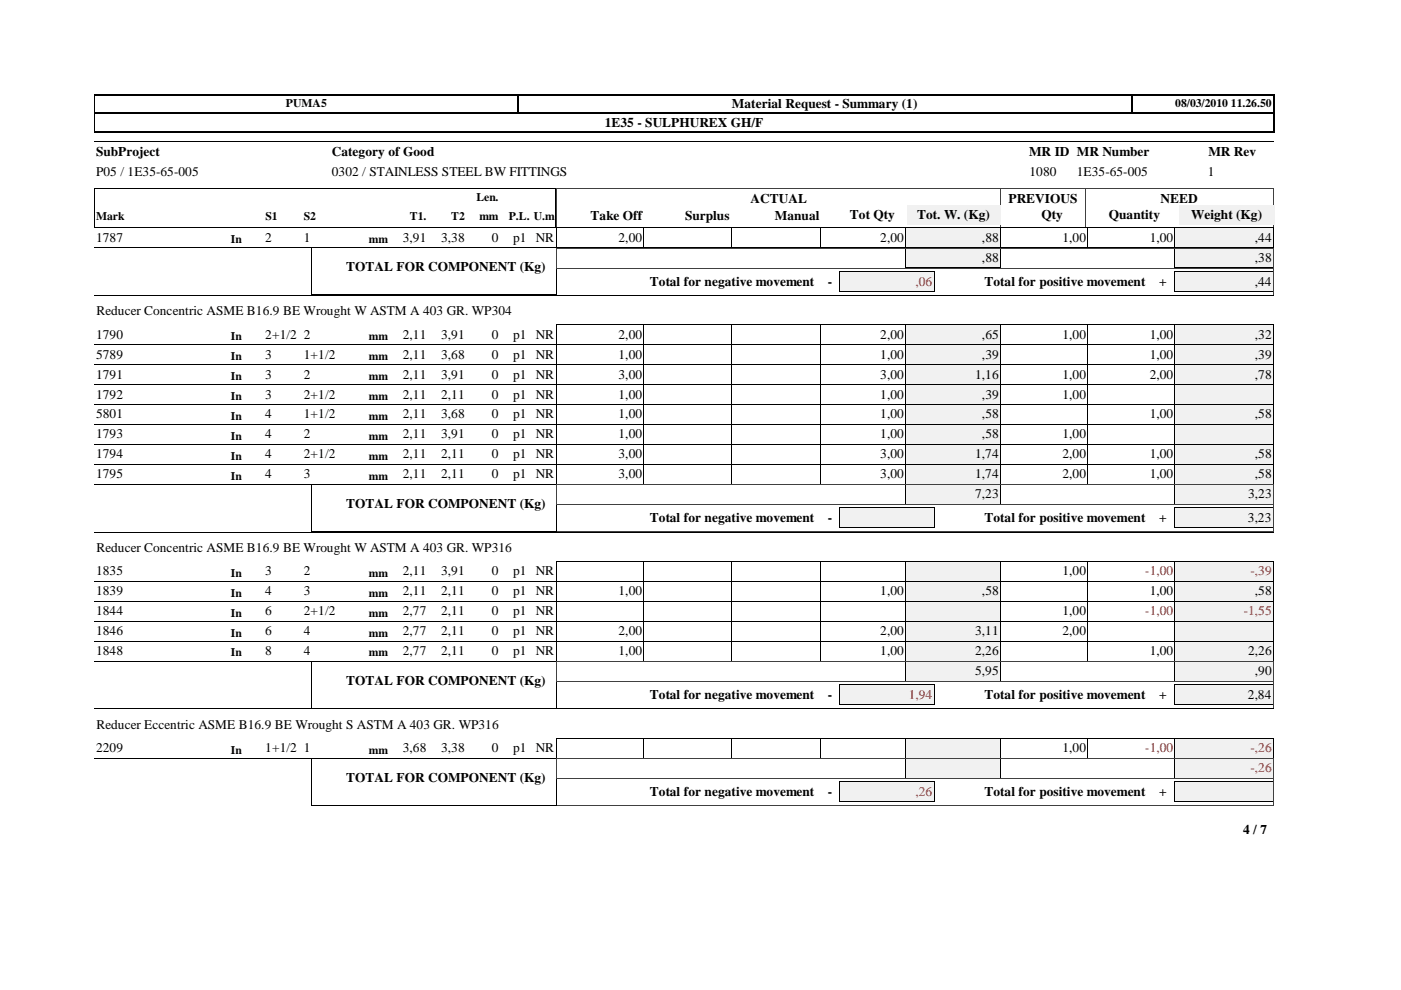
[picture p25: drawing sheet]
<svg xmlns="http://www.w3.org/2000/svg" width="297mm" height="210mm" viewBox="0 0 297 210" stroke-linecap="round" stroke-linejoin="round" font-family="sans-serif">
<defs><g id="words">
<g font-size="2.8">
<text x="155.2" y="22.9">Material Request - Summary (1)</text>
<text x="128.2" y="26.8">1E35 - SULPHUREX GH/F</text>
<text x="20.4" y="33.1">SubProject</text>
<text x="70.4" y="33">Category of Good</text>
<text x="218.2" y="33">MR ID MR Number</text>
<text x="256.2" y="33">MR Rev</text>
<text x="20.4" y="37.3">P05 / 1E35-65-005</text>
<text x="70.4" y="37.2">0302 / STAINLESS STEEL BW FITTINGS</text>
<text x="218.3" y="37.2">1080</text>
<text x="228.3" y="37.2">1E35-65-005</text>
<text x="256.1" y="37.2">1</text>
<text x="125.2" y="46.7">Take Off</text>
<text x="145.2" y="46.7">Surplus</text>
<text x="159.1" y="43">ACTUAL</text>
<text x="164.3" y="46.7">Manual</text>
<text x="180.2" y="46.4">Tot Qty</text>
<text x="194.4" y="46.4">Tot. W. (Kg)</text>
<text x="213.8" y="43">PREVIOUS</text>
<text x="220.8" y="46.4">Qty</text>
<text x="235.1" y="46.4">Quantity</text>
<text x="246.1" y="43">NEED</text>
<text x="252.6" y="46.4">Weight (Kg)</text>
<text x="20.4" y="51.3">1787</text>
<text x="56.3" y="51.3">2</text>
<text x="64.4" y="51.3">1</text>
<text x="85.4" y="51.3">3,91</text>
<text x="93.5" y="51.3">3,38</text>
<text x="104.3" y="51.3">0</text>
<text x="108.8" y="51.3">p1 NR</text>
<text x="131.1" y="51.3">2,00</text>
<text x="186.6" y="51.3">2,00</text>
<text x="208.2" y="51.3">,88</text>
<text x="225.3" y="51.3">1,00</text>
<text x="243.8" y="51.3">1,00</text>
<text x="266.1" y="51.3">,44</text>
<text x="73.4" y="57.5">TOTAL FOR COMPONENT (Kg)</text>
<text x="208.2" y="55.5">,88</text>
<text x="266.1" y="55.5">,38</text>
<text x="137.7" y="60.6">Total for negative movement</text>
<text x="175.5" y="60.6">-</text>
<text x="208.7" y="60.6">Total for positive movement</text>
<text x="245.7" y="60.6">+</text>
<text x="266" y="60.5">,44</text>
<text x="20.4" y="71.8">1790</text>
<text x="20.4" y="66.9">Reducer Concentric ASME B16.9 BE Wrought W ASTM A 403 GR. WP304</text>
<text x="56.3" y="71.8">2+1/2 2</text>
<text x="85.4" y="71.8">2,11</text>
<text x="93.5" y="71.8">3,91</text>
<text x="104.3" y="71.8">0</text>
<text x="108.8" y="71.8">p1 NR</text>
<text x="131.1" y="71.8">2,00</text>
<text x="186.6" y="71.8">2,00</text>
<text x="208.2" y="71.8">,65</text>
<text x="225.3" y="71.8">1,00</text>
<text x="243.8" y="71.8">1,00</text>
<text x="266.1" y="71.8">,32</text>
<text x="20.4" y="76">5789</text>
<text x="56.2" y="76">3</text>
<text x="64.4" y="76">1+1/2</text>
<text x="85.4" y="76">2,11</text>
<text x="93.5" y="76">3,68</text>
<text x="104.3" y="76">0</text>
<text x="108.8" y="76">p1 NR</text>
<text x="131.1" y="76">1,00</text>
<text x="186.6" y="76">1,00</text>
<text x="208.2" y="76">,39</text>
<text x="243.8" y="76">1,00</text>
<text x="266.1" y="76">,39</text>
<text x="20.4" y="80.3">1791</text>
<text x="56.3" y="80.3">3</text>
<text x="64.4" y="80.3">2</text>
<text x="85.4" y="80.3">2,11</text>
<text x="93.5" y="80.3">3,91</text>
<text x="104.3" y="80.3">0</text>
<text x="108.8" y="80.3">p1 NR</text>
<text x="131.1" y="80.3">3,00</text>
<text x="186.6" y="80.3">3,00</text>
<text x="206.8" y="80.3">1,16</text>
<text x="225.3" y="80.3">1,00</text>
<text x="243.8" y="80.3">2,00</text>
<text x="266.1" y="80.3">,78</text>
<text x="20.4" y="84.5">1792</text>
<text x="20.4" y="88.7">5801</text>
<text x="56.2" y="84.5">3</text>
<text x="56.2" y="88.7">4</text>
<text x="64.4" y="84.5">2+1/2</text>
<text x="64.4" y="88.7">1+1/2</text>
<text x="85.4" y="84.5">2,11</text>
<text x="85.4" y="88.7">2,11</text>
<text x="93.5" y="84.5">2,11</text>
<text x="93.5" y="88.7">3,68</text>
<text x="104.3" y="84.5">0</text>
<text x="104.3" y="88.7">0</text>
<text x="108.8" y="84.5">p1 NR</text>
<text x="108.8" y="88.7">p1 NR</text>
<text x="131.1" y="84.5">1,00</text>
<text x="131.1" y="88.7">1,00</text>
<text x="186.6" y="84.5">1,00</text>
<text x="186.6" y="88.7">1,00</text>
<text x="208.2" y="84.5">,39</text>
<text x="208.2" y="88.7">,58</text>
<text x="225.3" y="84.5">1,00</text>
<text x="243.8" y="88.7">1,00</text>
<text x="266.1" y="88.7">,58</text>
<text x="20.4" y="93">1793</text>
<text x="56.3" y="93">4</text>
<text x="64.4" y="93">2</text>
<text x="85.4" y="93">2,11</text>
<text x="93.5" y="93">3,91</text>
<text x="104.3" y="93">0</text>
<text x="108.8" y="93">p1 NR</text>
<text x="131.1" y="93">1,00</text>
<text x="186.6" y="93">1,00</text>
<text x="208.2" y="93">,58</text>
<text x="225.3" y="93">1,00</text>
<text x="20.4" y="97.2">1794</text>
<text x="20.4" y="101.4">1795</text>
<text x="56.2" y="97.2">4</text>
<text x="56.3" y="101.4">4</text>
<text x="64.4" y="97.2">2+1/2</text>
<text x="64.4" y="101.4">3</text>
<text x="85.4" y="97.2">2,11</text>
<text x="85.4" y="101.4">2,11</text>
<text x="93.5" y="101.4">2,11</text>
<text x="93.5" y="97.2">2,11</text>
<text x="104.3" y="97.2">0</text>
<text x="104.3" y="101.4">0</text>
<text x="108.8" y="97.2">p1 NR</text>
<text x="108.8" y="101.4">p1 NR</text>
<text x="131.1" y="97.2">3,00</text>
<text x="131.1" y="101.4">3,00</text>
<text x="186.6" y="97.2">3,00</text>
<text x="186.6" y="101.4">3,00</text>
<text x="206.8" y="97.2">1,74</text>
<text x="206.8" y="101.4">1,74</text>
<text x="225.3" y="97.2">2,00</text>
<text x="225.3" y="101.4">2,00</text>
<text x="243.8" y="97.2">1,00</text>
<text x="243.8" y="101.4">1,00</text>
<text x="266.1" y="97.2">,58</text>
<text x="266.1" y="101.4">,58</text>
<text x="73.4" y="107.7">TOTAL FOR COMPONENT (Kg)</text>
<text x="206.8" y="105.7">7,23</text>
<text x="264.6" y="105.7">3,23</text>
<text x="137.7" y="110.7">Total for negative movement</text>
<text x="175.5" y="110.7">-</text>
<text x="208.7" y="110.7">Total for positive movement</text>
<text x="245.7" y="110.7">+</text>
<text x="264.5" y="110.7">3,23</text>
<text x="20.4" y="117.1">Reducer Concentric ASME B16.9 BE Wrought W ASTM A 403 GR. WP316</text>
<text x="20.4" y="122">1835</text>
<text x="56.3" y="122">3</text>
<text x="64.4" y="122">2</text>
<text x="85.4" y="122">2,11</text>
<text x="93.5" y="122">3,91</text>
<text x="104.3" y="122">0</text>
<text x="108.8" y="122">p1 NR</text>
<text x="225.3" y="122">1,00</text>
<text x="20.4" y="126.2">1839</text>
<text x="20.4" y="130.5">1844</text>
<text x="56.2" y="130.5">6</text>
<text x="56.3" y="126.2">4</text>
<text x="64.4" y="130.5">2+1/2</text>
<text x="64.4" y="126.2">3</text>
<text x="85.4" y="126.2">2,11</text>
<text x="85.4" y="130.5">2,77</text>
<text x="93.5" y="126.2">2,11</text>
<text x="93.5" y="130.5">2,11</text>
<text x="104.3" y="130.5">0</text>
<text x="104.3" y="126.2">0</text>
<text x="108.8" y="130.5">p1 NR</text>
<text x="108.8" y="126.2">p1 NR</text>
<text x="131.1" y="126.2">1,00</text>
<text x="186.6" y="126.2">1,00</text>
<text x="208.2" y="126.2">,58</text>
<text x="225.3" y="130.5">1,00</text>
<text x="243.8" y="126.2">1,00</text>
<text x="266.1" y="126.2">,58</text>
<text x="20.4" y="134.7">1846</text>
<text x="56.3" y="134.7">6</text>
<text x="64.4" y="134.7">4</text>
<text x="85.4" y="134.7">2,77</text>
<text x="93.5" y="134.7">2,11</text>
<text x="104.3" y="134.7">0</text>
<text x="108.8" y="134.7">p1 NR</text>
<text x="131.1" y="134.7">2,00</text>
<text x="186.6" y="134.7">2,00</text>
<text x="206.8" y="134.7">3,11</text>
<text x="225.3" y="134.7">2,00</text>
<text x="20.4" y="138.9">1848</text>
<text x="56.3" y="138.9">8</text>
<text x="64.4" y="138.9">4</text>
<text x="85.4" y="138.9">2,77</text>
<text x="93.5" y="138.9">2,11</text>
<text x="104.3" y="138.9">0</text>
<text x="108.8" y="138.9">p1 NR</text>
<text x="131.1" y="138.9">1,00</text>
<text x="186.6" y="138.9">1,00</text>
<text x="206.8" y="138.9">2,26</text>
<text x="206.8" y="143.2">5,95</text>
<text x="243.8" y="138.9">1,00</text>
<text x="264.6" y="138.9">2,26</text>
<text x="266.1" y="143.2">,90</text>
<text x="73.4" y="145.2">TOTAL FOR COMPONENT (Kg)</text>
<text x="137.7" y="148.3">Total for negative movement</text>
<text x="175.5" y="148.3">-</text>
<text x="208.7" y="148.3">Total for positive movement</text>
<text x="245.7" y="148.3">+</text>
<text x="264.5" y="148.2">2,84</text>
<text x="20.4" y="154.6">Reducer Eccentric ASME B16.9 BE Wrought S ASTM A 403 GR. WP316</text>
<text x="20.4" y="159.5">2209</text>
<text x="56.3" y="159.5">1+1/2 1</text>
<text x="85.4" y="159.5">3,68</text>
<text x="93.5" y="159.5">3,38</text>
<text x="104.3" y="159.5">0</text>
<text x="108.8" y="159.5">p1 NR</text>
<text x="225.3" y="159.5">1,00</text>
<text x="73.4" y="165.8">TOTAL FOR COMPONENT (Kg)</text>
<text x="137.7" y="168.8">Total for negative movement</text>
<text x="175.5" y="168.8">-</text>
<text x="208.7" y="168.8">Total for positive movement</text>
<text x="245.7" y="168.8">+</text>
<text x="263.6" y="176.9">4 / 7</text>
</g>
<g font-size="2.8" fill="#f00">
<text x="194.1" y="60.5">,06</text>
<text x="242.8" y="122">-1,00</text>
<text x="265.1" y="122">-,39</text>
<text x="242.8" y="130.5">-1,00</text>
<text x="263.7" y="130.5">-1,55</text>
<text x="192.7" y="148.2">1,94</text>
<text x="242.8" y="159.5">-1,00</text>
<text x="265.1" y="159.5">-,26</text>
<text x="265.1" y="163.7">-,26</text>
<text x="194.1" y="168.8">,26</text>
</g>
<g font-size="2.5">
<text x="60.6" y="22.6">PUMA5</text>
<text x="249.2" y="22.6">08/03/2010 11.26.50</text>
<text x="20.4" y="46.7">Mark</text>
<text x="56.3" y="46.7">S1</text>
<text x="64.4" y="46.7">S2</text>
<text x="86.9" y="46.7">T1.</text>
<text x="95.7" y="46.7">T2</text>
<text x="101" y="42.7">Len.</text>
<text x="101.6" y="46.7">mm</text>
<text x="107.9" y="46.7">P.L. U.m</text>
<text x="49" y="51.5">In</text>
<text x="78.2" y="51.5">mm</text>
<text x="49" y="72.1">In</text>
<text x="49" y="76.3">In</text>
<text x="78.2" y="72.1">mm</text>
<text x="78.2" y="76.3">mm</text>
<text x="49" y="80.5">In</text>
<text x="78.2" y="80.5">mm</text>
<text x="49" y="84.8">In</text>
<text x="49" y="89">In</text>
<text x="78.2" y="84.8">mm</text>
<text x="78.2" y="89">mm</text>
<text x="49" y="93.2">In</text>
<text x="78.2" y="93.2">mm</text>
<text x="49" y="97.5">In</text>
<text x="49" y="101.7">In</text>
<text x="78.2" y="97.5">mm</text>
<text x="78.2" y="101.7">mm</text>
<text x="49" y="122.3">In</text>
<text x="78.2" y="122.3">mm</text>
<text x="49" y="126.5">In</text>
<text x="49" y="130.7">In</text>
<text x="78.2" y="126.5">mm</text>
<text x="78.2" y="130.7">mm</text>
<text x="49" y="135">In</text>
<text x="78.2" y="135">mm</text>
<text x="49" y="139.2">In</text>
<text x="78.2" y="139.2">mm</text>
<text x="49" y="159.8">In</text>
<text x="78.2" y="159.8">mm</text>
</g>
</g></defs>
<path d="M270.1 20v4.1M20 20.1h250.3M20 24h250.3M20 27.9h250.3" fill="none" stroke="#000" stroke-width=".25"/>
<path d="M239.9 20v4.1" fill="none" stroke="#000" stroke-width=".38"/>
<path d="M109.9 20v4.1" fill="none" stroke="#000" stroke-width=".34"/>
<path d="M20.1 20v8M20 30h250M20 39.9h97.9M20 39.9v8.3l97.9 .1v-8.4" fill="none" stroke="#000" stroke-width=".21"/>
<path d="M20 24h250.3M270.1 23.9v4.1" fill="none" stroke="#000" stroke-width=".3"/>
<path d="M118 39.9h152M118 39.9v8.3h152M212.1 39.9v8.4M212.2 39.9v8.4M230.1 39.9v8.4M270 39.9v8.4" fill="none" stroke="#404040" stroke-width=".21"/>
<path d="M99.6 43.9h6.4v3.8h-6.4z" fill="#fff"/>
<g fill="#f1f1f1">
<path d="M192.3 43.4h19.8v4.2h-19.8z"/>
<path d="M250 43.4h20.2v4.2h-20.2z"/>
</g>
<path d="M118 48.3h74.1M118 48.3v4.2M136.5 48.3v4.2M155 48.3v4.2M174 48.3v4.2M192 48.3l.1 4.2h-172.1M212.1 48.3h37M212.1 48.3v4.2M230.6 48.3v4.2M249.1 48.3v4.2h-37" fill="none" stroke="#000" stroke-width=".21"/>
<path d="M192.1 48.3h20v4.2h-20z" fill="#f1f1f1"/>
<path d="M192 48.3h20.1M192 48.3v4.2h20.1v-4.2" fill="none" stroke="#000" stroke-width=".21"/>
<path d="M249.1 48.3h20.9v4.2h-20.9z" fill="#f1f1f1"/>
<path d="M249.1 48.3h20.9M249.1 52.5h20.9M249.1 48.3v4.2M270 48.3v4.2" fill="none" stroke="#000" stroke-width=".21"/>
<path d="M192.1 52.5h20v4.2h-20z" fill="#f1f1f1"/>
<path d="M192 52.5h20.1M192 52.5v4.2l20.1 .1v-4.3" fill="none" stroke="#000" stroke-width=".21"/>
<path d="M249.1 52.5h20.9v4.2h-20.9z" fill="#f1f1f1"/>
<path d="M249.1 52.5h20.9M249.1 56.7h20.9M249.1 52.5v4.3M270 52.5v4.3" fill="none" stroke="#000" stroke-width=".21"/>
<path d="M249.1 57.5h20.8v4.2h-20.8z" fill="#f1f1f1"/>
<path d="M249 57.5h21l-.1 4.3-20.9-.1z" fill="none" stroke="#000" stroke-width=".21"/>
<path d="M178 57.5h20v4.2h-20z" fill="#f1f1f1"/>
<g fill="none" stroke="#000" stroke-width=".21">
<path d="M66 52.5h52.1M66 52.5v10M118 52.5v10M177.9 57.5h20.2v4.3l-20.2-.1zM20 62.6h250M20 73h172.1M66 62.5h52.1M118 73.1v-4.3h74.1l-.1 4.3M136.5 68.8v4.3M155 68.8v4.3M174 68.8v4.3M212.1 68.8h37v4.3"/>
<path d="M212.1 73h37M212.1 68.8v4.3M230.6 68.8v4.3"/>
</g>
<path d="M118 56.9v-4.3h152.1v4.3M118 56.8v5.8h152.1v-5.8h-152.1" fill="none" stroke="#404040" stroke-width=".21"/>
<path d="M192.1 68.8h20v4.2h-20z" fill="#f1f1f1"/>
<path d="M192 73h20.1M192 73.1v-4.3h20.1v4.3" fill="none" stroke="#000" stroke-width=".21"/>
<path d="M249.1 68.8h20.9v4.2h-20.9z" fill="#f1f1f1"/>
<path d="M20 77.3h172l.1-4.3h-74.1v4.3M136.5 73v4.3M155 73v4.3M174 73v4.3M212.1 73h57.9M212.1 73v4.3M230.6 73v4.3M249.1 68.8h20.9M249.1 68.8v8.5h-37M270 68.8v4.3" fill="none" stroke="#000" stroke-width=".21"/>
<path d="M192.1 73h20v4.3h-20z" fill="#f1f1f1"/>
<path d="M192 73h20.1v4.3h-20.1z" fill="none" stroke="#000" stroke-width=".21"/>
<path d="M249.1 73h20.9v4.3h-20.9z" fill="#f1f1f1"/>
<path d="M136.5 77.3v4.2M155 77.3v4.2M174 77.3v4.2M212.1 77.3h57.9M212.1 77.3v4.2M230.6 77.3v4.2M249.1 73h20.9M249.1 73v8.5h-37M270 73v4.3M20 81.5h172l.1-4.2h-74.1v4.2" fill="none" stroke="#000" stroke-width=".21"/>
<path d="M192.1 77.3h20v4.2h-20z" fill="#f1f1f1"/>
<path d="M192 77.3h20.1v4.2h-20.1z" fill="none" stroke="#000" stroke-width=".21"/>
<path d="M249.1 77.3h20.9v4.2h-20.9z" fill="#f1f1f1"/>
<path d="M249.1 77.3h20.9M249.1 77.3v8.5l-37-.1M270 77.3v4.2M118 81.5h74.1M118 81.5v4.3M136.5 81.5v4.3M155 81.5v4.3M174 81.5v4.3M192 81.5l.1 4.2h-172.1M212.1 81.5h57.9M212.1 81.5v4.3M230.6 81.5v4.3" fill="none" stroke="#000" stroke-width=".21"/>
<path d="M192.1 81.5h20v4.2h-20z" fill="#f1f1f1"/>
<path d="M192 81.5h20.1M192 81.5v4.2l20.1 .1v-4.3" fill="none" stroke="#000" stroke-width=".21"/>
<path d="M249.1 81.5h20.9v4.2h-20.9z" fill="#f1f1f1"/>
<path d="M118 85.7h74.1M118 85.7v4.3M136.5 85.7v4.3M155 85.7v4.3M174 85.7v4.3M192 85.7l.1 4.3h-172.1M212.1 85.7h57.9M212.1 85.7v4.3M230.6 85.7v4.3M249.1 81.5h20.9M249.1 81.5v8.5h-37M270 81.5v4.3" fill="none" stroke="#000" stroke-width=".21"/>
<path d="M192.1 85.7h20v4.3h-20z" fill="#f1f1f1"/>
<path d="M192 85.7h20.1M192 85.7v4.3h20.1v-4.3" fill="none" stroke="#000" stroke-width=".21"/>
<path d="M249.1 85.7h20.9v4.3h-20.9z" fill="#f1f1f1"/>
<g fill="none" stroke="#000" stroke-width=".21">
<path d="M20 94.2h172.1M118 90h74.1M118 90v4.2M136.5 90v4.2M155 90v4.2M174 90v4.2M192 90v4.2M212.1 90h57.9M212.1 94.2h37M212.1 90v4.2M230.6 90v4.2M249.1 85.7h20.9"/>
<path d="M249.1 85.7v8.5M270 85.7v4.3"/>
</g>
<path d="M192.1 90h20v4.2h-20z" fill="#f1f1f1"/>
<path d="M192 90h20.1M192 94.2h20.1M192 90v4.2M212.1 90v4.2" fill="none" stroke="#000" stroke-width=".21"/>
<path d="M249.1 90h20.9v4.2h-20.9z" fill="#f1f1f1"/>
<path d="M20 98.4h172.1M118 98.5v-4.3h74.1l-.1 4.3M136.5 94.2v4.3M155 94.2v4.3M174 94.2v4.3M212.1 94.2h57.9M212.1 98.4h37M212.1 94.2v4.3M230.6 94.2v4.3M249.1 90h20.9M249.1 90v8.5M270 90v4.2" fill="none" stroke="#000" stroke-width=".21"/>
<path d="M192.1 94.2h20v4.2h-20z" fill="#f1f1f1"/>
<path d="M192 98.4h20.1M192 98.5v-4.3h20.1v4.3" fill="none" stroke="#000" stroke-width=".21"/>
<path d="M249.1 94.2h20.9v4.2h-20.9z" fill="#f1f1f1"/>
<path d="M136.5 98.4v4.3M155 98.4v4.3M174 98.4v4.3M212.1 98.4h57.9M212.1 98.4v4.3M230.6 98.4v4.3M249.1 94.2h20.9M249.1 94.2v8.5M270 94.2v4.3M20 102.7h172.1M118 102.7v-4.3h74.1l-.1 4.3M212.1 102.7h37" fill="none" stroke="#000" stroke-width=".21"/>
<path d="M192.1 98.4h20v4.3h-20z" fill="#f1f1f1"/>
<path d="M192 102.7h20.1M192 102.7v-4.3h20.1v4.3" fill="none" stroke="#000" stroke-width=".21"/>
<path d="M249.1 98.4h20.9v4.3h-20.9z" fill="#f1f1f1"/>
<path d="M249.1 98.4h20.9M249.1 98.4v4.3M270 98.4v4.3M249.1 102.7h20.9" fill="none" stroke="#000" stroke-width=".21"/>
<path d="M192.1 102.7h20v4.2h-20z" fill="#f1f1f1"/>
<path d="M192 102.7h20.1v4.2h-20.1z" fill="none" stroke="#000" stroke-width=".21"/>
<path d="M249.1 102.7h20.9v4.2h-20.9z" fill="#f1f1f1"/>
<path d="M249.1 102.7h20.9M249.1 106.9h20.9M249.1 102.7v4.2M270 102.7v4.2" fill="none" stroke="#000" stroke-width=".21"/>
<path d="M249.1 107.7h20.8v4.2h-20.8z" fill="#f1f1f1"/>
<path d="M249 111.9h21M249.1 111.9l-.1-4.2h21l-.1 4.2" fill="none" stroke="#000" stroke-width=".21"/>
<path d="M178 107.7h20v4.2h-20z" fill="#f1f1f1"/>
<g fill="none" stroke="#000" stroke-width=".21">
<path d="M20 112.8h250M66 102.7h52.1l-.1 9.9h-52zM136.5 119v4.3M155 119v4.3M174 119v4.3M177.9 111.9h20.2M177.9 111.9v-4.2h20.2v4.2M212.1 119h37v4.3M212.1 119v4.3M230.6 119v4.3M20 123.3h172.1M118 123.3v-4.3h74.1l-.1 4.3"/>
<path d="M212.1 123.3h37"/>
</g>
<path d="M118 102.8h152.1M118 102.7v4.3h152.1M118 112.8h152.1M118 107v5.8M270.1 102.7v4.3M270.1 107v5.8" fill="none" stroke="#404040" stroke-width=".21"/>
<path d="M192.1 119h20v4.2h-20z" fill="#f1f1f1"/>
<path d="M192 123.3h20.1M192 123.3v-4.3h20.1v4.3" fill="none" stroke="#000" stroke-width=".21"/>
<path d="M249.1 119h20.9v4.2h-20.9z" fill="#f1f1f1"/>
<path d="M249.1 119h20.9M249.1 119v8.5M270 119v4.3M20 127.5h172.1M118 127.5v-4.2h74.1l-.1 4.2M136.5 123.2v4.3M155 123.2v4.3M174 123.2v4.3M212.1 123.3h57.9M212.1 127.5h37M212.1 123.2v4.3M230.6 123.2v4.3" fill="none" stroke="#000" stroke-width=".21"/>
<path d="M192.1 123.2h20v4.3h-20z" fill="#f1f1f1"/>
<path d="M192 127.5h20.1M192 127.5v-4.2h20.1v4.2" fill="none" stroke="#000" stroke-width=".21"/>
<path d="M249.1 123.2h20.9v4.3h-20.9z" fill="#f1f1f1"/>
<path d="M20 131.7h172l.1-4.2h-74.1v4.2M136.5 127.5v4.2M155 127.5v4.2M174 127.5v4.2M212.1 127.5h57.9M212.1 127.5v4.2M230.6 127.5v4.2M249.1 123.3h20.9M249.1 123.2v8.5h-37M270 123.2v4.3" fill="none" stroke="#000" stroke-width=".21"/>
<path d="M192.1 127.5h20v4.2h-20z" fill="#f1f1f1"/>
<path d="M192 127.5h20.1v4.2h-20.1z" fill="none" stroke="#000" stroke-width=".21"/>
<path d="M249.1 127.5h20.9v4.2h-20.9z" fill="#f1f1f1"/>
<path d="M20 136h172l.1-4.3h-74.1v4.3M136.5 131.7v4.3M155 131.7v4.3M174 131.7v4.3M212.1 131.7h57.9M212.1 131.7v4.3M230.6 131.7v4.3M249.1 127.5h20.9M249.1 127.5v8.5h-37M270 127.5v4.2" fill="none" stroke="#000" stroke-width=".21"/>
<path d="M192.1 131.7h20v4.2h-20z" fill="#f1f1f1"/>
<path d="M192 131.7h20.1v4.3h-20.1z" fill="none" stroke="#000" stroke-width=".21"/>
<path d="M249.1 131.7h20.9v4.2h-20.9z" fill="#f1f1f1"/>
<path d="M136.5 135.9v4.3M155 135.9v4.3M174 135.9v4.3M212.1 136h57.9M212.1 135.9v4.3M230.6 135.9v4.3M249.1 131.7h20.9M249.1 131.7v8.5h-37M270 131.7v4.3M20 140.2h172l.1-4.2h-74.1v4.2" fill="none" stroke="#000" stroke-width=".21"/>
<path d="M192.1 135.9h20v4.3h-20z" fill="#f1f1f1"/>
<path d="M192 136h20.1v4.2h-20.1z" fill="none" stroke="#000" stroke-width=".21"/>
<path d="M249.1 135.9h20.9v4.3h-20.9z" fill="#f1f1f1"/>
<path d="M249.1 136h20.9M249.1 135.9v4.3M270 135.9v4.3M249.1 140.2h20.9" fill="none" stroke="#000" stroke-width=".21"/>
<path d="M192.1 140.2h20v4.2h-20z" fill="#f1f1f1"/>
<path d="M192 140.2h20.1M192 140.2v4.2h20.1v-4.2" fill="none" stroke="#000" stroke-width=".21"/>
<path d="M249.1 140.2h20.9v4.2h-20.9z" fill="#f1f1f1"/>
<path d="M249.1 140.2h20.9M249.1 144.4h20.9M249.1 140.2v4.2M270 140.2v4.2" fill="none" stroke="#000" stroke-width=".21"/>
<path d="M249.1 145.2h20.8v4.2h-20.8z" fill="#f1f1f1"/>
<path d="M249 145.2h21l-.1 4.2h-20.9z" fill="none" stroke="#000" stroke-width=".21"/>
<path d="M178 145.2h20v4.2h-20z" fill="#f1f1f1"/>
<g fill="none" stroke="#000" stroke-width=".21">
<path d="M20 150.3h250M66 140.2h52.1M66 150.1h52.1M66 140.2v10M118 140.2v10M136.5 156.5v4.3M155 156.5v4.3M174 156.5v4.3M177.9 145.2h20.2v4.2h-20.2zM212.1 156.5h37v4.3h-37M212.1 156.5v4.3M230.6 156.5v4.3"/>
<path d="M20 160.8h172l.1-4.3h-74.1v4.3"/>
</g>
<path d="M118 144.5v-4.2h152.1v4.2M118 144.5v5.8h152.1v-5.8h-152.1" fill="none" stroke="#404040" stroke-width=".21"/>
<path d="M192.1 156.5h20v4.2h-20z" fill="#f1f1f1"/>
<path d="M192 156.5h20.1v4.3h-20.1z" fill="none" stroke="#000" stroke-width=".21"/>
<path d="M249.1 156.5h20.9v4.2h-20.9z" fill="#f1f1f1"/>
<path d="M249.1 156.5h20.9M249.1 156.5v4.3M270 156.5v4.3M249.1 160.8h20.9" fill="none" stroke="#000" stroke-width=".21"/>
<path d="M192.1 160.7h20v4.3h-20z" fill="#f1f1f1"/>
<path d="M192 160.8h20.1v4.2h-20.1z" fill="none" stroke="#000" stroke-width=".21"/>
<path d="M249.1 160.7h20.9v4.3h-20.9z" fill="#f1f1f1"/>
<path d="M249.1 160.8h20.9M249.1 165h20.9M249.1 160.7v4.3M270 160.7v4.3" fill="none" stroke="#000" stroke-width=".21"/>
<path d="M249.1 165.8h20.8v4.2h-20.8z" fill="#f1f1f1"/>
<path d="M249 165.8h21l-.1 4.2h-20.9z" fill="none" stroke="#000" stroke-width=".21"/>
<path d="M178 165.8h20v4.2h-20z" fill="#f1f1f1"/>
<path d="M66 160.8h52.1l-.1 9.9h-52zM177.9 165.8h20.2v4.2h-20.2z" fill="none" stroke="#000" stroke-width=".21"/>
<path d="M118 160.8h152.1M118 160.8v4.3M118 165.1v5.7l152.1 .1v-5.8h-152.1M270.1 160.8v4.3" fill="none" stroke="#404040" stroke-width=".21"/>
<use href="#words"/>
</svg>
